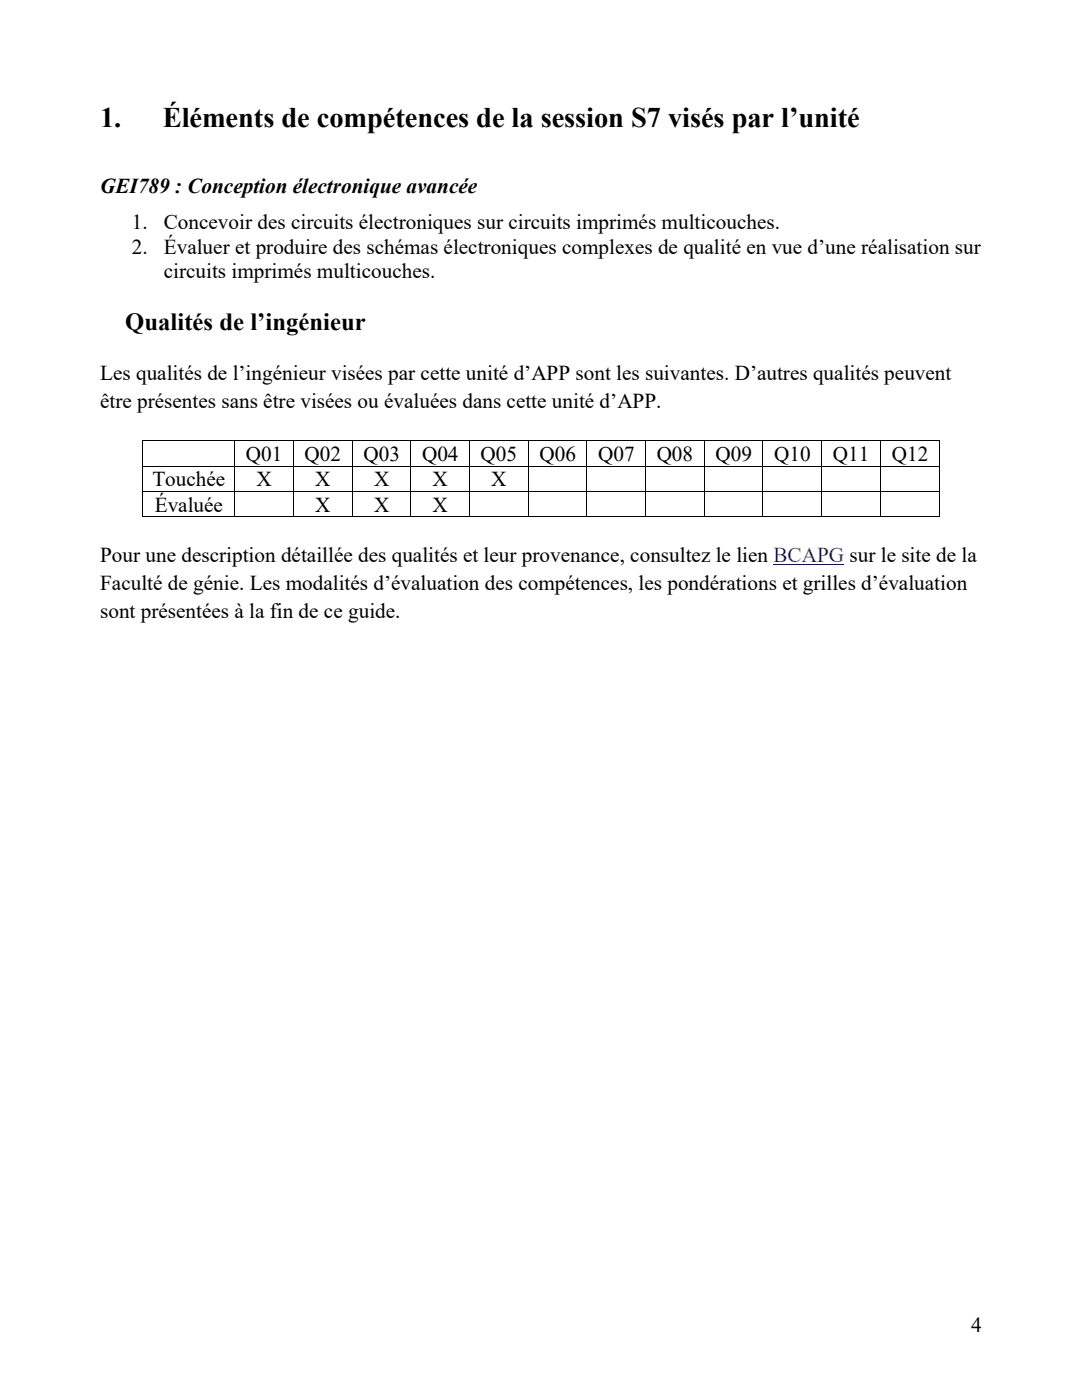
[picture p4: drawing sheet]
<svg xmlns="http://www.w3.org/2000/svg" width="216mm" height="279mm" viewBox="0 0 216 279" stroke-linecap="round" stroke-linejoin="round" font-family="sans-serif">
<defs><g id="words">
<g font-size="5.7">
<text x="20" y="25.3">1.</text>
<text x="32.5" y="25.3">Éléments de compétences de la session S7 visés par l’unité</text>
</g>
<text font-size="4.9" x="25" y="65.9">Qualités de l’ingénieur</text>
<g font-size="4.2">
<text x="20" y="38.5">GEI789 : Conception électronique avancée</text>
<text x="26.3" y="45.7">1.</text>
<text x="32.7" y="45.7">Concevoir des circuits électroniques sur circuits imprimés multicouches.</text>
<text x="26.3" y="50.6">2.</text>
<text x="32.7" y="50.6">Évaluer et produire des schémas électroniques complexes de qualité en vue d’une réalisation sur</text>
<text x="32.7" y="55.5">circuits imprimés multicouches.</text>
<text x="20" y="75.9">Les qualités de l’ingénieur visées par cette unité d’APP sont les suivantes. D’autres qualités peuvent</text>
<text x="20" y="81.4">être présentes sans être visées ou évaluées dans cette unité d’APP.</text>
<text x="49.1" y="92">Q01</text>
<text x="60.8" y="92">Q02</text>
<text x="72.5" y="92">Q03</text>
<text x="84.2" y="92">Q04</text>
<text x="95.9" y="92">Q05</text>
<text x="107.7" y="92">Q06</text>
<text x="119.3" y="92">Q07</text>
<text x="131" y="92">Q08</text>
<text x="142.8" y="92">Q09</text>
<text x="154.5" y="92">Q10</text>
<text x="166.2" y="92">Q11</text>
<text x="177.9" y="92">Q12</text>
<text x="30.4" y="97">Touchée</text>
<text x="51.2" y="97">X</text>
<text x="62.9" y="97">X</text>
<text x="74.6" y="97">X</text>
<text x="86.3" y="97">X</text>
<text x="98" y="97">X</text>
<text x="30.9" y="102.1">Évaluée</text>
<text x="62.9" y="102.1">X</text>
<text x="74.6" y="102.1">X</text>
<text x="86.3" y="102.1">X</text>
<text x="20" y="112.1">Pour une description détaillée des qualités et leur provenance, consultez le lien BCAPG sur le site de la</text>
<text x="20" y="117.7">Faculté de génie. Les modalités d’évaluation des compétences, les pondérations et grilles d’évaluation</text>
<text x="20" y="123.3">sont présentées à la fin de ce guide.</text>
<text x="193.8" y="265.8">4</text>
</g>
</g></defs>
<g fill="#000">
<path d="M28.4 87.9h.1v.2h-.1zM28.4 93h.1v.1h-.1zM28.4 98h.1v.2h-.1zM46.7 87.9h.2v.2h-.2zM46.7 93h.2v.1h-.2zM46.7 98h.2v.2h-.2zM58.4 87.9h.2v.2h-.2zM58.4 93h.2v.1h-.2zM58.4 98h.2v.2h-.2zM70.2 87.9h.2v.2h-.2zM70.2 93h.2v.1h-.2zM70.2 98h.2v.2h-.2z"/>
<path d="M81.9 87.9h.1v.2h-.1zM81.9 93h.1v.1h-.1zM81.9 98h.1v.2h-.1zM93.6 87.9h.1v.2h-.1zM93.6 93h.1v.1h-.1zM93.6 98h.1v.2h-.1zM105.3 87.9h.2v.2h-.2zM105.3 93h.2v.1h-.2zM105.3 98h.2v.2h-.2zM117 87.9h.2v.2h-.2zM117 93h.2v.1h-.2zM117 98h.2v.2h-.2z"/>
<path d="M128.7 87.9h.2v.2h-.2zM128.7 93h.2v.1h-.2zM128.7 98h.2v.2h-.2zM140.5 87.9h.1v.2h-.1zM140.5 93h.1v.1h-.1zM140.5 98h.1v.2h-.1zM152.1 87.9h.2v.2h-.2zM152.1 93h.2v.1h-.2zM152.1 98h.2v.2h-.2zM163.8 87.9h.2v.2h-.2zM163.8 93h.2v.1h-.2zM163.8 98h.2v.2h-.2z"/>
<path d="M175.6 87.9h.2v.2h-.2zM175.6 93h.2v.1h-.2zM175.6 98h.2v.2h-.2zM187.3 87.9h.2v.2h-.2zM187.3 93h.2v.1h-.2zM187.3 98h.2v.2h-.2zM28.4 103h.1v.2h-.1zM46.7 103h.2v.2h-.2zM58.4 103h.2v.2h-.2zM70.2 103h.2v.2h-.2zM81.9 103h.1v.2h-.1zM93.6 103h.1v.2h-.1z"/>
<path d="M105.3 103h.2v.2h-.2zM117 103h.2v.2h-.2zM128.7 103h.2v.2h-.2zM140.5 103h.1v.2h-.1zM152.1 103h.2v.2h-.2zM163.8 103h.2v.2h-.2zM175.6 103h.2v.2h-.2zM187.3 103h.2v.2h-.2z"/>
</g>
<g fill="none" stroke="#000" stroke-width=".2">
<path d="M28.4 88.1v4.9M28.4 93.1v4.9M28.4 98.2v4.8M28.5 88h18.2M28.5 93h18.2M28.5 98.1h18.2M46.8 88.1v4.9M46.8 93.1v4.9M46.8 98.2v4.8M46.9 88h11.5M46.9 93h11.5M46.9 98.1h11.5"/>
<path d="M58.5 88.1v4.9M58.5 93.1v4.9M58.5 98.2v4.8M58.6 88h11.6M58.6 93h11.6M58.6 98.1h11.6M70.3 88.1v4.9M70.3 93.1v4.9M70.3 98.2v4.8M70.4 88h11.5M70.4 93h11.5M70.4 98.1h11.5"/>
<path d="M82 88.1v4.9M82 93.1v4.9M82 98.2v4.8M82 88h11.6M82 93h11.6M82 98.1h11.6M93.6 88.1v4.9M93.6 93.1v4.9M93.6 98.2v4.8M93.7 88h11.6M93.7 93h11.6M93.7 98.1h11.6"/>
<path d="M105.4 88.1v4.9M105.4 93.1v4.9M105.4 98.2v4.8M105.5 88h11.5M105.5 93h11.5M105.5 98.1h11.5M117.1 88.1v4.9M117.1 93.1v4.9M117.1 98.2v4.8M117.2 88h11.5M117.2 93h11.5M117.2 98.1h11.5"/>
<path d="M128.8 88.1v4.9M128.8 93.1v4.9M128.8 98.2v4.8M128.9 88h11.6M128.9 93h11.6M128.9 98.1h11.6M140.5 88.1v4.9M140.5 93.1v4.9M140.5 98.2v4.8M140.6 88h11.5M140.6 93h11.5M140.6 98.1h11.5"/>
<path d="M152.2 88.1v4.9M152.2 93.1v4.9M152.2 98.2v4.8M152.3 88h11.5M152.3 93h11.5M152.3 98.1h11.5M163.9 88.1v4.9M163.9 93.1v4.9M163.9 98.2v4.8M164 88h11.6M164 93h11.6M164 98.1h11.6"/>
<path d="M175.7 88.1v4.9M175.7 93.1v4.9M175.7 98.2v4.8M175.8 88h11.5M175.8 93h11.5M175.8 98.1h11.5M187.4 88.1v4.9M187.4 93.1v4.9M187.4 98.2v4.8M28.5 103.1h18.2M46.9 103.1h11.5M58.6 103.1h11.6"/>
<path d="M70.4 103.1h11.5M82 103.1h11.6M93.7 103.1h11.6M105.5 103.1h11.5M117.2 103.1h11.5M128.9 103.1h11.6M140.6 103.1h11.5M152.3 103.1h11.5M164 103.1h11.6M175.8 103.1h11.5"/>
</g>
<path d="M154.3 112.6h14.2" fill="none" stroke="#00f" stroke-width=".2"/>
<use href="#words"/>
</svg>
